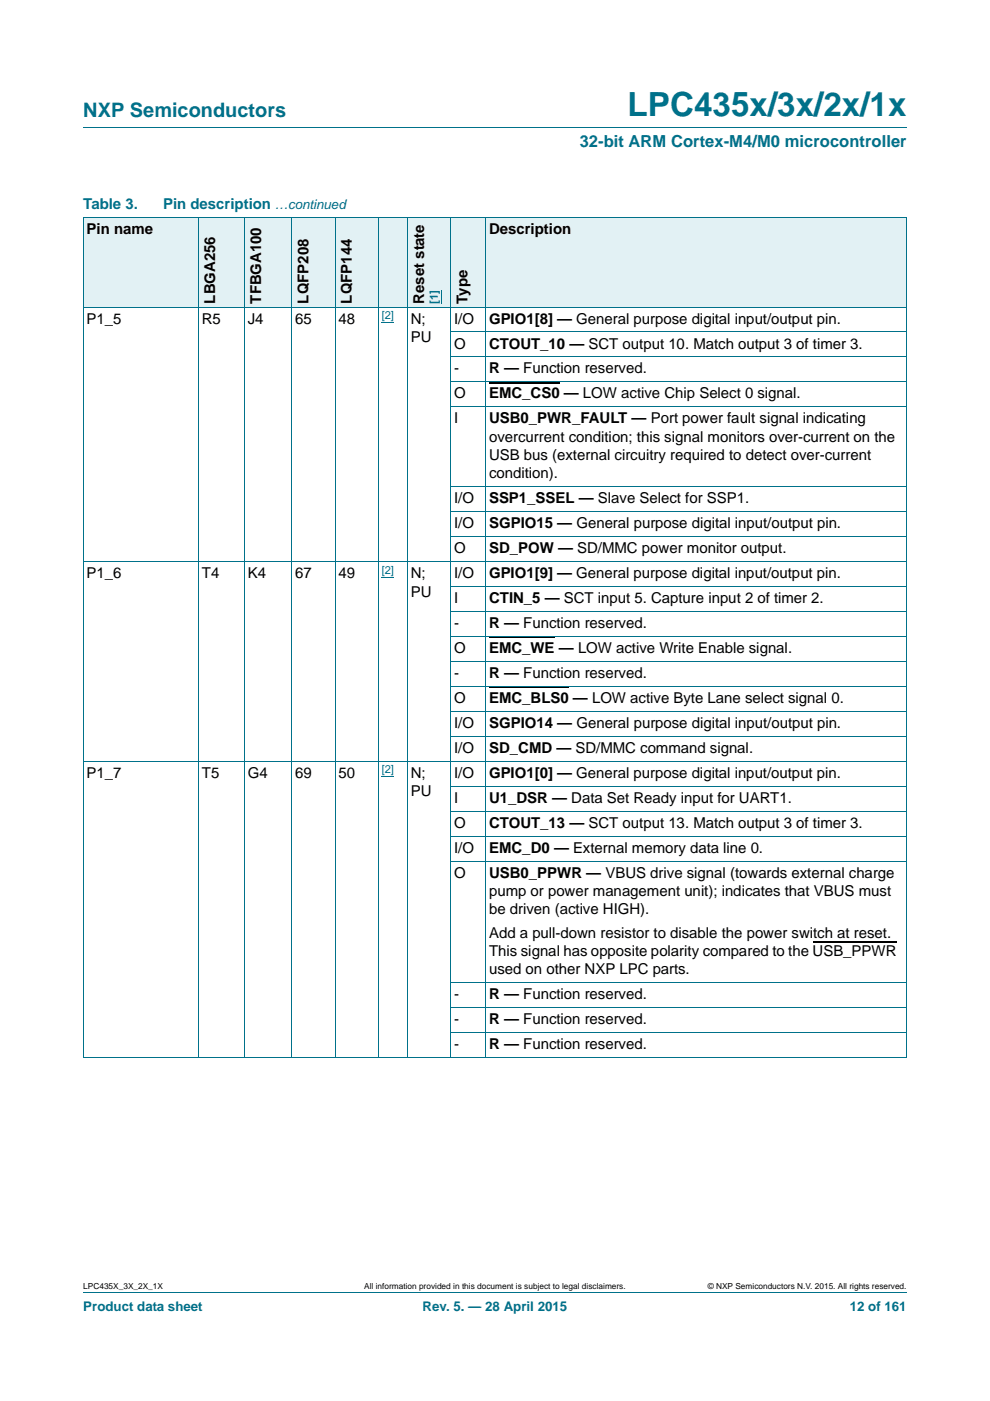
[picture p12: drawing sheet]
<svg xmlns="http://www.w3.org/2000/svg" width="210mm" height="297mm" viewBox="0 0 210 297" stroke-linecap="round" stroke-linejoin="round" font-family="sans-serif">
<defs><g id="words">
<text font-size="7" fill="#00718a" x="133.1" y="24.6">LPC435x/3x/2x/1x</text>
<text font-size="4.2" fill="#00718a" x="17.7" y="24.9">NXP Semiconductors</text>
<text font-size="3.5" fill="#00718a" x="123" y="31.1">32-bit ARM Cortex-M4/M0 microcontroller</text>
<g font-size="3.2" fill="#00718a">
<text x="17.7" y="44.3">Table 3.</text>
<text x="34.6" y="44.3">Pin description</text>
</g>
<g font-size="3.2">
<text x="18.4" y="49.6">Pin name</text>
<text x="103.7" y="49.6">Description</text>
<text x="45.6" y="64.4" transform="rotate(-90 45.6 64.4)">LBGA256</text>
<text x="55.4" y="64.4" transform="rotate(-90 55.4 64.4)">TFBGA100</text>
<text x="65.4" y="64.4" transform="rotate(-90 65.4 64.4)">LQFP208</text>
<text x="74.6" y="64.4" transform="rotate(-90 74.6 64.4)">LQFP144</text>
<text x="90" y="64.4" transform="rotate(-90 90 64.4)">Reset state</text>
<text x="99.1" y="64.4" transform="rotate(-90 99.1 64.4)">Type</text>
<text x="18.4" y="68.6">P1_5</text>
<text x="42.8" y="68.6">R5</text>
<text x="52.6" y="68.6">J4</text>
<text x="62.6" y="68.6">65</text>
<text x="71.8" y="68.6">48</text>
<text x="87.1" y="68.6">N;</text>
<text x="96.3" y="68.6">I/O</text>
<text x="103.7" y="68.6">GPIO1[8] — General purpose digital input/output pin.</text>
<text x="87.1" y="72.5">PU</text>
<text x="96.3" y="73.9">O</text>
<text x="103.7" y="73.9">CTOUT_10 — SCT output 10. Match output 3 of timer 3.</text>
<text x="96.3" y="79.2">-</text>
<text x="103.7" y="79.2">R — Function reserved.</text>
<text x="96.3" y="89.8">I</text>
<text x="96.3" y="84.5">O</text>
<text x="103.7" y="89.8">USB0_PWR_FAULT — Port power fault signal indicating</text>
<text x="103.7" y="84.5">EMC_CS0 — LOW active Chip Select 0 signal.</text>
<text x="103.7" y="93.7">overcurrent condition; this signal monitors over-current on the</text>
<text x="103.7" y="97.5">USB bus (external circuitry required to detect over-current</text>
<text x="103.7" y="101.4">condition).</text>
<text x="96.3" y="106.7">I/O</text>
<text x="103.7" y="106.7">SSP1_SSEL — Slave Select for SSP1.</text>
<text x="96.3" y="112">I/O</text>
<text x="103.7" y="112">SGPIO15 — General purpose digital input/output pin.</text>
<text x="96.3" y="117.3">O</text>
<text x="103.7" y="117.3">SD_POW — SD/MMC power monitor output.</text>
<text x="18.4" y="122.6">P1_6</text>
<text x="42.8" y="122.6">T4</text>
<text x="52.6" y="122.6">K4</text>
<text x="62.6" y="122.6">67</text>
<text x="71.8" y="122.6">49</text>
<text x="87.1" y="122.6">N;</text>
<text x="96.3" y="122.6">I/O</text>
<text x="103.7" y="122.6">GPIO1[9] — General purpose digital input/output pin.</text>
<text x="87.1" y="126.5">PU</text>
<text x="96.3" y="127.9">I</text>
<text x="103.7" y="127.9">CTIN_5 — SCT input 5. Capture input 2 of timer 2.</text>
<text x="96.3" y="133.2">-</text>
<text x="103.7" y="133.2">R — Function reserved.</text>
<text x="96.3" y="143.7">-</text>
<text x="96.3" y="138.5">O</text>
<text x="103.7" y="143.7">R — Function reserved.</text>
<text x="103.7" y="138.5">EMC_WE — LOW active Write Enable signal.</text>
<text x="96.3" y="149.1">O</text>
<text x="103.7" y="149.1">EMC_BLS0 — LOW active Byte Lane select signal 0.</text>
<text x="96.3" y="154.3">I/O</text>
<text x="103.7" y="154.3">SGPIO14 — General purpose digital input/output pin.</text>
<text x="96.3" y="159.6">I/O</text>
<text x="103.7" y="159.6">SD_CMD — SD/MMC command signal.</text>
<text x="18.4" y="164.9">P1_7</text>
<text x="42.8" y="164.9">T5</text>
<text x="52.6" y="164.9">G4</text>
<text x="62.6" y="164.9">69</text>
<text x="71.8" y="164.9">50</text>
<text x="87.1" y="164.9">N;</text>
<text x="96.3" y="164.9">I/O</text>
<text x="103.7" y="164.9">GPIO1[0] — General purpose digital input/output pin.</text>
<text x="87.1" y="168.8">PU</text>
<text x="96.3" y="170.2">I</text>
<text x="103.7" y="170.2">U1_DSR — Data Set Ready input for UART1.</text>
<text x="96.3" y="175.5">O</text>
<text x="103.7" y="175.5">CTOUT_13 — SCT output 13. Match output 3 of timer 3.</text>
<text x="96.3" y="180.8">I/O</text>
<text x="103.7" y="180.8">EMC_D0 — External memory data line 0.</text>
<text x="96.3" y="186.1">O</text>
<text x="103.7" y="186.1">USB0_PPWR — VBUS drive signal (towards external charge</text>
<text x="103.7" y="190">pump or power management unit); indicates that VBUS must</text>
<text x="103.7" y="193.8">be driven (active HIGH).</text>
<text x="103.7" y="198.8">Add a pull-down resistor to disable the power switch at reset.</text>
<text x="103.7" y="202.7">This signal has opposite polarity compared to the USB_PPWR</text>
<text x="103.7" y="206.5">used on other NXP LPC parts.</text>
<text x="96.3" y="211.8">-</text>
<text x="103.7" y="211.8">R — Function reserved.</text>
<text x="96.3" y="217.1">-</text>
<text x="103.7" y="217.1">R — Function reserved.</text>
<text x="96.3" y="222.4">-</text>
<text x="103.7" y="222.4">R — Function reserved.</text>
</g>
<g font-size="2.8" fill="#00718a">
<text x="58.3" y="44.3">…continued</text>
<text x="17.7" y="277.9">Product data sheet</text>
<text x="89.6" y="277.9">Rev. 5. — 28 April 2015</text>
<text x="180.2" y="277.9">12 of 161</text>
</g>
<g font-size="2.4" fill="#00f">
<text x="92.9" y="64.4" transform="rotate(-90 92.9 64.4)">[1]</text>
<text x="81" y="67.6">[2]</text>
<text x="81" y="121.6">[2]</text>
<text x="81" y="164">[2]</text>
</g>
<g font-size="1.8">
<text x="17.7" y="273.3">LPC435X_3X_2X_1X</text>
<text x="77.2" y="273.3">All information provided in this document is subject to legal disclaimers.</text>
<text x="150.1" y="273.3">© NXP Semiconductors N.V. 2015. All rights reserved.</text>
</g>
</g></defs>
<path d="M17.7 27h174.6M17.7 273.9h174.6" fill="none" stroke="#00718a" stroke-width=".21"/>
<path d="M81 68.4h2.6M81 122.3h2.6M81 164.7h2.6" fill="none" stroke="#00f" stroke-width=".21"/>
<path d="M103.7 81.2h15M103.7 135.1h14M103.7 145.7h16.9" fill="none" stroke="#000" stroke-width=".34"/>
<path d="M172.4 199.7h17.8" fill="none" stroke="#000" stroke-width=".23"/>
<g fill="#e2f1f4">
<path d="M17.7 46h24.4v19.1h-24.4z"/>
<path d="M42.1 46h9.8v19.1h-9.8z"/>
<path d="M51.9 46h10v19.1h-10z"/>
<path d="M61.9 46h9.2v19.1h-9.2z"/>
<path d="M71.1 46h9.2v19.1h-9.2z"/>
<path d="M80.3 46h15.3v19.1h-15.3z"/>
</g>
<path d="M93.6 61.5v2.9" fill="none" stroke="#00f" stroke-width=".21"/>
<g fill="#e2f1f4">
<path d="M95.6 46h7.4v19.1h-7.4z"/>
<path d="M103 46h89.3v19.1h-89.3z"/>
</g>
<g fill="none" stroke="#00718a" stroke-width=".21">
<path d="M17.6 46h174.7M17.7 46.1v178.1M42.1 46v178.2M51.9 46v178.2M61.9 46v178.2M71.1 46v178.2M80.3 46v178.2M86.4 46v178.2M95.6 46v178.2M103 46v178.2M192.3 46.1v178.1M17.6 65.1h174.7"/>
<path d="M95.6 70.4h96.7M95.6 75.7h96.7M95.6 81h96.7M95.6 86.3h96.7M17.6 119.1h174.7M95.6 103.2h96.7M95.6 108.5h96.7M95.6 113.8h96.7M95.6 124.4h96.7M95.6 129.7h96.7M95.6 134.9h96.7M95.6 140.2h96.7"/>
<path d="M95.6 145.5h96.7M95.6 150.8h96.7M95.6 156.1h96.7M17.6 161.4h174.7M95.6 166.7h96.7M95.6 172h96.7M95.6 177.3h96.7M95.6 182.6h96.7M95.6 208.3h96.7M95.6 213.6h96.7M95.6 218.9h96.7M17.6 224.2h174.7"/>
</g>
<use href="#words"/>
</svg>
